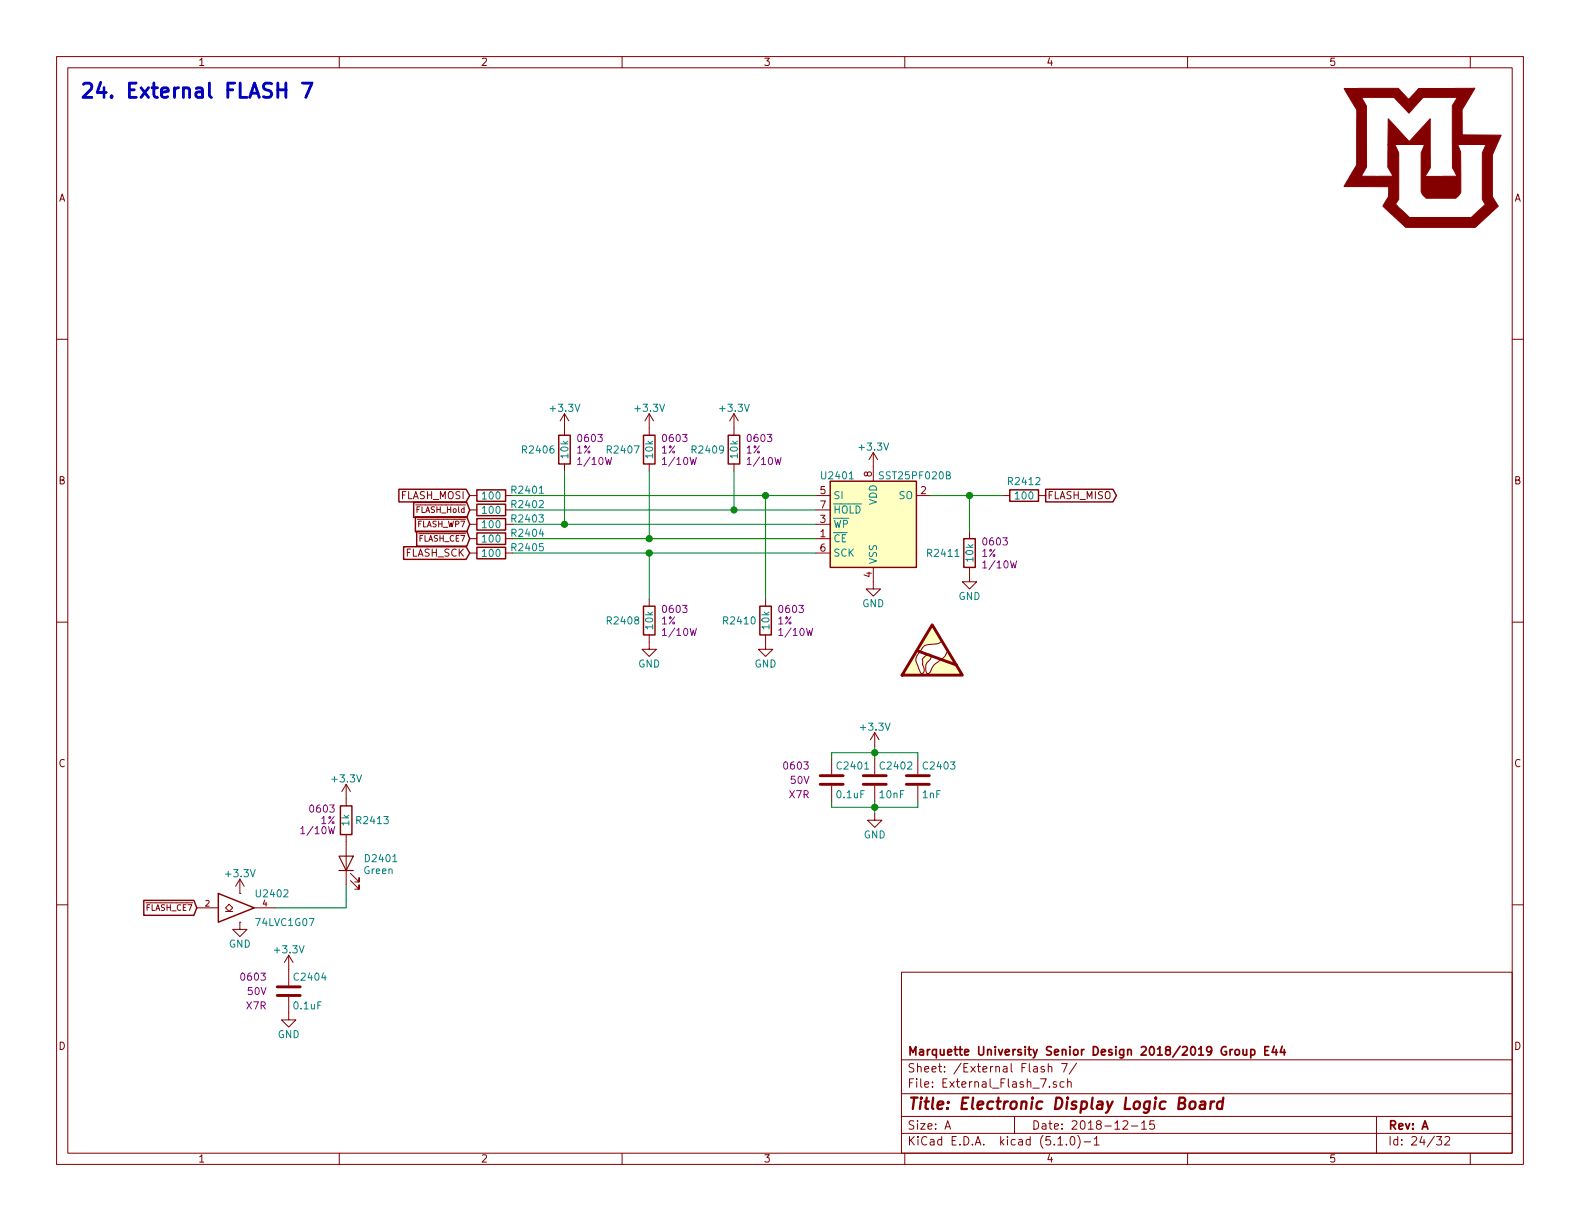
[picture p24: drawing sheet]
EESchema Schematic File Version 4
LIBS:LED_Display_Controller-cache
EELAYER 29 0
EELAYER END
$Descr A 11000 8500
encoding utf-8
Sheet 24 32
Title "Electronic Display Logic Board"
Date "2018-12-15"
Rev "A"
Comp "Marquette University Senior Design 2018/2019 Group E44"
Comment1 ""
Comment2 ""
Comment3 ""
Comment4 ""
$EndDescr
$Comp
L LED_Display_Local_Library:SST25PF020B U2401
U 1 1
P 6080 3650
F 0 "U2401" H 5830 3990 50  0000 C CNN
F 1 "SST25PF020B" H 6110 3990 50  0000 L CNN
F 2 "Housings_SOIC:SOIC-8_3.9x4.9mm_Pitch1.27mm" H 6080 3150 50  0001 C CIN
F 3 "http://ww1.microchip.com/downloads/en/DeviceDoc/20005135B.pdf" H 6080 3650 50  0001 C CNN
F 4 "SST25PF020B-80-4C-SAE-TCT-ND" H 6030 4190 40  0001 C CNN "Digi-Key PN"
	1    6080 3650
	1    0    0    -1  
$EndComp
$Comp
L power:GND #PWR02407
U 1 1
P 6080 4050
F 0 "#PWR02407" H 6080 3800 50  0001 C CNN
F 1 "GND" H 6080 3900 50  0000 C CNN
F 2 "" H 6080 4050 50  0001 C CNN
F 3 "" H 6080 4050 50  0001 C CNN
	1    6080 4050
	1    0    0    -1  
$EndComp
$Comp
L LED_Display_Local_Library:R_Custom R2410
U 1 1
P 5330 4320
F 0 "R2410" H 5270 4320 50  0000 R CNN
F 1 "10k" V 5330 4320 50  0000 C CNN
F 2 "Resistors_SMD:R_0603" H 5330 4320 50  0001 C CNN
F 3 "" H 5330 4320 50  0001 C CNN
F 4 "0603" H 5410 4400 50  0000 L CNN "display_footprint"
F 5 "1%" H 5410 4320 50  0000 L CNN "Tolerance"
F 6 "1/10W" H 5410 4240 50  0000 L CNN "Wattage"
F 7 "RMCF0603FT10K0CT-ND" H 5630 4720 60  0001 C CNN "Digi-Key PN"
	1    5330 4320
	1    0    0    -1  
$EndComp
$Comp
L LED_Display_Local_Library:R_Custom R2408
U 1 1
P 4520 4320
F 0 "R2408" H 4460 4320 50  0000 R CNN
F 1 "10k" V 4520 4320 50  0000 C CNN
F 2 "Resistors_SMD:R_0603" H 4520 4320 50  0001 C CNN
F 3 "" H 4520 4320 50  0001 C CNN
F 4 "0603" H 4600 4400 50  0000 L CNN "display_footprint"
F 5 "1%" H 4600 4320 50  0000 L CNN "Tolerance"
F 6 "1/10W" H 4600 4240 50  0000 L CNN "Wattage"
F 7 "RMCF0603FT10K0CT-ND" H 4820 4720 60  0001 C CNN "Digi-Key PN"
	1    4520 4320
	1    0    0    -1  
$EndComp
$Comp
L LED_Display_Local_Library:R_Custom R2409
U 1 1
P 5110 3130
F 0 "R2409" H 5050 3130 50  0000 R CNN
F 1 "10k" V 5110 3130 50  0000 C CNN
F 2 "Resistors_SMD:R_0603" H 5110 3130 50  0001 C CNN
F 3 "" H 5110 3130 50  0001 C CNN
F 4 "0603" H 5190 3210 50  0000 L CNN "display_footprint"
F 5 "1%" H 5190 3130 50  0000 L CNN "Tolerance"
F 6 "1/10W" H 5190 3050 50  0000 L CNN "Wattage"
F 7 "RMCF0603FT10K0CT-ND" H 5410 3530 60  0001 C CNN "Digi-Key PN"
	1    5110 3130
	1    0    0    -1  
$EndComp
$Comp
L LED_Display_Local_Library:R_Custom R2407
U 1 1
P 4520 3130
F 0 "R2407" H 4460 3130 50  0000 R CNN
F 1 "10k" V 4520 3130 50  0000 C CNN
F 2 "Resistors_SMD:R_0603" H 4520 3130 50  0001 C CNN
F 3 "" H 4520 3130 50  0001 C CNN
F 4 "0603" H 4600 3210 50  0000 L CNN "display_footprint"
F 5 "1%" H 4600 3130 50  0000 L CNN "Tolerance"
F 6 "1/10W" H 4600 3050 50  0000 L CNN "Wattage"
F 7 "RMCF0603FT10K0CT-ND" H 4820 3530 60  0001 C CNN "Digi-Key PN"
	1    4520 3130
	1    0    0    -1  
$EndComp
$Comp
L LED_Display_Local_Library:R_Custom R2406
U 1 1
P 3930 3130
F 0 "R2406" H 3870 3130 50  0000 R CNN
F 1 "10k" V 3930 3130 50  0000 C CNN
F 2 "Resistors_SMD:R_0603" H 3930 3130 50  0001 C CNN
F 3 "" H 3930 3130 50  0001 C CNN
F 4 "0603" H 4010 3210 50  0000 L CNN "display_footprint"
F 5 "1%" H 4010 3130 50  0000 L CNN "Tolerance"
F 6 "1/10W" H 4010 3050 50  0000 L CNN "Wattage"
F 7 "RMCF0603FT10K0CT-ND" H 4230 3530 60  0001 C CNN "Digi-Key PN"
	1    3930 3130
	1    0    0    -1  
$EndComp
$Comp
L LED_Display_Local_Library:R_Custom R2411
U 1 1
P 6750 3850
F 0 "R2411" H 6690 3850 50  0000 R CNN
F 1 "10k" V 6750 3850 50  0000 C CNN
F 2 "Resistors_SMD:R_0603" H 6750 3850 50  0001 C CNN
F 3 "" H 6750 3850 50  0001 C CNN
F 4 "0603" H 6830 3930 50  0000 L CNN "display_footprint"
F 5 "1%" H 6830 3850 50  0000 L CNN "Tolerance"
F 6 "1/10W" H 6830 3770 50  0000 L CNN "Wattage"
F 7 "RMCF0603FT10K0CT-ND" H 7050 4250 60  0001 C CNN "Digi-Key PN"
	1    6750 3850
	1    0    0    -1  
$EndComp
$Comp
L power:GND #PWR02403
U 1 1
P 4520 4470
F 0 "#PWR02403" H 4520 4220 50  0001 C CNN
F 1 "GND" H 4520 4320 50  0000 C CNN
F 2 "" H 4520 4470 50  0001 C CNN
F 3 "" H 4520 4470 50  0001 C CNN
	1    4520 4470
	1    0    0    -1  
$EndComp
$Comp
L power:GND #PWR02405
U 1 1
P 5330 4470
F 0 "#PWR02405" H 5330 4220 50  0001 C CNN
F 1 "GND" H 5330 4320 50  0000 C CNN
F 2 "" H 5330 4470 50  0001 C CNN
F 3 "" H 5330 4470 50  0001 C CNN
	1    5330 4470
	1    0    0    -1  
$EndComp
$Comp
L power:GND #PWR02410
U 1 1
P 6750 4000
F 0 "#PWR02410" H 6750 3750 50  0001 C CNN
F 1 "GND" H 6750 3850 50  0000 C CNN
F 2 "" H 6750 4000 50  0001 C CNN
F 3 "" H 6750 4000 50  0001 C CNN
	1    6750 4000
	1    0    0    -1  
$EndComp
$Comp
L LED_Display_Local_Library:R_Custom R2401
U 1 1
P 3420 3450
F 0 "R2401" V 3380 3580 50  0000 L CNN
F 1 "100" V 3420 3450 50  0000 C CNN
F 2 "Resistors_SMD:R_0603" H 3420 3450 50  0001 C CNN
F 3 "" H 3420 3450 50  0001 C CNN
F 4 "0603" V 3520 3450 50  0001 C CNN "display_footprint"
F 5 "1%" V 3620 3450 50  0001 C CNN "Tolerance"
F 6 "1/10W" V 3720 3450 50  0001 C CNN "Wattage"
F 7 "A106047CT-ND" H 3720 3850 60  0001 C CNN "Digi-Key PN"
	1    3420 3450
	0    1    1    0   
$EndComp
Wire Wire Line
	3570 3750 4520 3750
Wire Wire Line
	3570 3850 4520 3850
Wire Wire Line
	3570 3450 5330 3450
Wire Wire Line
	5680 3550 5110 3550
Wire Wire Line
	5110 3550 5110 3280
Wire Wire Line
	5330 3450 5330 4170
Connection ~ 5330 3450
Wire Wire Line
	5330 3450 5680 3450
Wire Wire Line
	4520 4170 4520 3850
Wire Wire Line
	4520 3280 4520 3750
Connection ~ 4520 3750
Wire Wire Line
	4520 3750 5680 3750
Wire Wire Line
	3930 3280 3930 3650
Wire Wire Line
	3930 3650 5680 3650
Connection ~ 3930 3650
Text GLabel 3270 3450 0    50   Input ~ 0
FLASH_MOSI
Text GLabel 3270 3750 0    40   Input ~ 0
~FLASH_CE7
Text GLabel 3270 3850 0    50   Input ~ 0
FLASH_SCK
$Comp
L LED_Display_Local_Library:R_Custom R2412
U 1 1
P 7130 3450
F 0 "R2412" V 7030 3450 50  0000 C CNN
F 1 "100" V 7130 3450 50  0000 C CNN
F 2 "Resistors_SMD:R_0603" H 7130 3450 50  0001 C CNN
F 3 "" H 7130 3450 50  0001 C CNN
F 4 "0603" V 7230 3450 50  0001 C CNN "display_footprint"
F 5 "1%" V 7330 3450 50  0001 C CNN "Tolerance"
F 6 "1/10W" V 7430 3450 50  0001 C CNN "Wattage"
F 7 "A106047CT-ND" H 7430 3850 60  0001 C CNN "Digi-Key PN"
	1    7130 3450
	0    1    1    0   
$EndComp
Wire Wire Line
	6980 3450 6750 3450
Wire Wire Line
	6750 3700 6750 3450
Connection ~ 6750 3450
Wire Wire Line
	6750 3450 6480 3450
Text GLabel 7280 3450 2    50   Output ~ 0
FLASH_MISO
$Comp
L LED_Display_Local_Library:C_Custom C?
U 1 1
P 5790 5430
AR Path="/5BAAE16C/5BBEAF40" Ref="C?"  Part="1" 
AR Path="/5BB181D8/5BBEAF40" Ref="C?"  Part="1" 
AR Path="/5BB2595E/5BBEAF40" Ref="C?"  Part="1" 
AR Path="/5BB53D64/5BBEAF40" Ref="C2401"  Part="1" 
F 0 "C2401" H 5815 5530 50  0000 L CNN
F 1 "0.1uF" H 5815 5330 50  0000 L CNN
F 2 "Capacitors_SMD:C_0603" H 5828 5280 50  0001 C CNN
F 3 "" H 5815 5530 50  0001 C CNN
F 4 "0603" H 5640 5530 50  0000 R CNN "display_footprint"
F 5 "50V" H 5640 5430 50  0000 R CNN "Voltage"
F 6 "X7R" H 5640 5330 50  0000 R CNN "Dielectric"
F 7 "311-1344-1-ND" H 6215 5930 60  0001 C CNN "Digi-Key PN"
	1    5790 5430
	1    0    0    -1  
$EndComp
$Comp
L LED_Display_Local_Library:C_Custom C?
U 1 1
P 6090 5430
AR Path="/5BAAE16C/5BBEAF4B" Ref="C?"  Part="1" 
AR Path="/5BB181D8/5BBEAF4B" Ref="C?"  Part="1" 
AR Path="/5BB2595E/5BBEAF4B" Ref="C?"  Part="1" 
AR Path="/5BB53D64/5BBEAF4B" Ref="C2402"  Part="1" 
F 0 "C2402" H 6115 5530 50  0000 L CNN
F 1 "10nF" H 6115 5330 50  0000 L CNN
F 2 "Capacitors_SMD:C_0603" H 6128 5280 50  0001 C CNN
F 3 "" H 6115 5530 50  0001 C CNN
F 4 "0603" H 5940 5530 50  0001 R CNN "display_footprint"
F 5 "50V" H 5940 5430 50  0001 R CNN "Voltage"
F 6 "X7R" H 5940 5330 50  0001 R CNN "Dielectric"
F 7 "1276-1921-1-ND" H 6515 5930 60  0001 C CNN "Digi-Key PN"
	1    6090 5430
	1    0    0    -1  
$EndComp
$Comp
L LED_Display_Local_Library:C_Custom C?
U 1 1
P 6390 5430
AR Path="/5BAAE16C/5BBEAF56" Ref="C?"  Part="1" 
AR Path="/5BB181D8/5BBEAF56" Ref="C?"  Part="1" 
AR Path="/5BB2595E/5BBEAF56" Ref="C?"  Part="1" 
AR Path="/5BB53D64/5BBEAF56" Ref="C2403"  Part="1" 
F 0 "C2403" H 6415 5530 50  0000 L CNN
F 1 "1nF" H 6415 5330 50  0000 L CNN
F 2 "Capacitors_SMD:C_0603" H 6428 5280 50  0001 C CNN
F 3 "" H 6415 5530 50  0001 C CNN
F 4 "0603" H 6240 5530 50  0001 R CNN "display_footprint"
F 5 "50V" H 6240 5430 50  0001 R CNN "Voltage"
F 6 "X7R" H 6240 5330 50  0001 R CNN "Dielectric"
F 7 "1276-1018-1-ND" H 6815 5930 60  0001 C CNN "Digi-Key PN"
	1    6390 5430
	1    0    0    -1  
$EndComp
$Comp
L power:GND #PWR?
U 1 1
P 6090 5660
AR Path="/5BAAE16C/5BBEAF5D" Ref="#PWR?"  Part="1" 
AR Path="/5BB181D8/5BBEAF5D" Ref="#PWR?"  Part="1" 
AR Path="/5BB2595E/5BBEAF5D" Ref="#PWR?"  Part="1" 
AR Path="/5BB53D64/5BBEAF5D" Ref="#PWR02409"  Part="1" 
F 0 "#PWR02409" H 6090 5410 50  0001 C CNN
F 1 "GND" H 6090 5510 50  0000 C CNN
F 2 "" H 6090 5660 50  0001 C CNN
F 3 "" H 6090 5660 50  0001 C CNN
	1    6090 5660
	1    0    0    -1  
$EndComp
Wire Wire Line
	6090 5660 6090 5620
Wire Wire Line
	6090 5620 5790 5620
Wire Wire Line
	5790 5620 5790 5580
Connection ~ 6090 5620
Wire Wire Line
	6090 5620 6090 5580
Wire Wire Line
	6090 5620 6390 5620
Wire Wire Line
	6390 5620 6390 5580
$Comp
L power:+3.3V #PWR?
U 1 1
P 6090 5200
AR Path="/5BAAE16C/5BBEAF6A" Ref="#PWR?"  Part="1" 
AR Path="/5BB181D8/5BBEAF6A" Ref="#PWR?"  Part="1" 
AR Path="/5BB2595E/5BBEAF6A" Ref="#PWR?"  Part="1" 
AR Path="/5BB53D64/5BBEAF6A" Ref="#PWR02408"  Part="1" 
F 0 "#PWR02408" H 6090 5050 50  0001 C CNN
F 1 "+3.3V" H 6090 5340 50  0000 C CNN
F 2 "" H 6090 5200 50  0001 C CNN
F 3 "" H 6090 5200 50  0001 C CNN
	1    6090 5200
	1    0    0    -1  
$EndComp
Wire Wire Line
	6090 5200 6090 5240
Wire Wire Line
	5790 5280 5790 5240
Wire Wire Line
	5790 5240 6090 5240
Wire Wire Line
	6390 5240 6390 5280
Connection ~ 6090 5240
Wire Wire Line
	6090 5240 6090 5280
Wire Wire Line
	6090 5240 6390 5240
$Comp
L LED_Display_Local_Library:R_Custom R2402
U 1 1
P 3420 3550
F 0 "R2402" V 3380 3680 50  0000 L CNN
F 1 "100" V 3420 3550 50  0000 C CNN
F 2 "Resistors_SMD:R_0603" H 3420 3550 50  0001 C CNN
F 3 "" H 3420 3550 50  0001 C CNN
F 4 "0603" V 3520 3550 50  0001 C CNN "display_footprint"
F 5 "1%" V 3620 3550 50  0001 C CNN "Tolerance"
F 6 "1/10W" V 3720 3550 50  0001 C CNN "Wattage"
F 7 "A106047CT-ND" H 3720 3950 60  0001 C CNN "Digi-Key PN"
	1    3420 3550
	0    1    1    0   
$EndComp
$Comp
L LED_Display_Local_Library:R_Custom R2404
U 1 1
P 3420 3750
F 0 "R2404" V 3380 3880 50  0000 L CNN
F 1 "100" V 3420 3750 50  0000 C CNN
F 2 "Resistors_SMD:R_0603" H 3420 3750 50  0001 C CNN
F 3 "" H 3420 3750 50  0001 C CNN
F 4 "0603" V 3520 3750 50  0001 C CNN "display_footprint"
F 5 "1%" V 3620 3750 50  0001 C CNN "Tolerance"
F 6 "1/10W" V 3720 3750 50  0001 C CNN "Wattage"
F 7 "A106047CT-ND" H 3720 4150 60  0001 C CNN "Digi-Key PN"
	1    3420 3750
	0    1    1    0   
$EndComp
$Comp
L LED_Display_Local_Library:R_Custom R2405
U 1 1
P 3420 3850
F 0 "R2405" V 3380 3980 50  0000 L CNN
F 1 "100" V 3420 3850 50  0000 C CNN
F 2 "Resistors_SMD:R_0603" H 3420 3850 50  0001 C CNN
F 3 "" H 3420 3850 50  0001 C CNN
F 4 "0603" V 3520 3850 50  0001 C CNN "display_footprint"
F 5 "1%" V 3620 3850 50  0001 C CNN "Tolerance"
F 6 "1/10W" V 3720 3850 50  0001 C CNN "Wattage"
F 7 "A106047CT-ND" H 3720 4250 60  0001 C CNN "Digi-Key PN"
	1    3420 3850
	0    1    1    0   
$EndComp
Wire Wire Line
	5110 3550 3570 3550
Connection ~ 5110 3550
Text GLabel 3270 3550 0    40   Input ~ 0
~FLASH_Hold
$Comp
L LED_Display_Local_Library:R_Custom R2403
U 1 1
P 3420 3650
F 0 "R2403" V 3380 3780 50  0000 L CNN
F 1 "100" V 3420 3650 50  0000 C CNN
F 2 "Resistors_SMD:R_0603" H 3420 3650 50  0001 C CNN
F 3 "" H 3420 3650 50  0001 C CNN
F 4 "0603" V 3520 3650 50  0001 C CNN "display_footprint"
F 5 "1%" V 3620 3650 50  0001 C CNN "Tolerance"
F 6 "1/10W" V 3720 3650 50  0001 C CNN "Wattage"
F 7 "A106047CT-ND" H 3720 4050 60  0001 C CNN "Digi-Key PN"
	1    3420 3650
	0    1    1    0   
$EndComp
Wire Wire Line
	3570 3650 3930 3650
Text GLabel 3270 3650 0    40   Input ~ 0
~FLASH_WP7
$Comp
L power:+3.3V #PWR02406
U 1 1
P 6080 3250
F 0 "#PWR02406" H 6080 3100 50  0001 C CNN
F 1 "+3.3V" H 6080 3390 50  0000 C CNN
F 2 "" H 6080 3250 50  0001 C CNN
F 3 "" H 6080 3250 50  0001 C CNN
	1    6080 3250
	1    0    0    -1  
$EndComp
$Comp
L power:+3.3V #PWR02404
U 1 1
P 5110 2980
F 0 "#PWR02404" H 5110 2830 50  0001 C CNN
F 1 "+3.3V" H 5110 3120 50  0000 C CNN
F 2 "" H 5110 2980 50  0001 C CNN
F 3 "" H 5110 2980 50  0001 C CNN
	1    5110 2980
	1    0    0    -1  
$EndComp
$Comp
L power:+3.3V #PWR02402
U 1 1
P 4520 2980
F 0 "#PWR02402" H 4520 2830 50  0001 C CNN
F 1 "+3.3V" H 4520 3120 50  0000 C CNN
F 2 "" H 4520 2980 50  0001 C CNN
F 3 "" H 4520 2980 50  0001 C CNN
	1    4520 2980
	1    0    0    -1  
$EndComp
$Comp
L power:+3.3V #PWR02401
U 1 1
P 3930 2980
F 0 "#PWR02401" H 3930 2830 50  0001 C CNN
F 1 "+3.3V" H 3930 3120 50  0000 C CNN
F 2 "" H 3930 2980 50  0001 C CNN
F 3 "" H 3930 2980 50  0001 C CNN
	1    3930 2980
	1    0    0    -1  
$EndComp
$Comp
L Graphic:SYM_ESD_Large #SYM?
U 1 1
P 6490 4500
AR Path="/5BAAE0FA/5C02ECCC" Ref="#SYM?"  Part="1" 
AR Path="/5BB182B1/5C02ECCC" Ref="#SYM?"  Part="1" 
AR Path="/5BB53D64/5C02ECCC" Ref="#SYM2401"  Part="1" 
F 0 "#SYM2401" H 6490 4700 50  0001 C CNN
F 1 "SYM_ESD_Large" H 6490 4250 50  0001 C CNN
F 2 "" H 6485 4470 50  0001 C CNN
F 3 "~" H 6485 4470 50  0001 C CNN
	1    6490 4500
	1    0    0    -1  
$EndComp
Text Notes 550  700  0    100  ~ 20
24. External FLASH 7
$Comp
L LED_Display_Local_Library:MU_Logo #G2401
U 1 1
P 9900 1100
F 0 "#G2401" H 9900 614 60  0001 C CNN
F 1 "MU_Logo" H 9900 1586 60  0001 C CNN
F 2 "" H 9900 1100 50  0001 C CNN
F 3 "" H 9900 1100 50  0001 C CNN
	1    9900 1100
	1    0    0    -1  
$EndComp
Connection ~ 4520 3850
Wire Wire Line
	4520 3850 5680 3850
$Comp
L LED_Display_Local_Library:C_Custom C?
U 1 1
P 2010 6900
AR Path="/5BAAE16C/5C173D54" Ref="C?"  Part="1" 
AR Path="/5BB181D8/5C173D54" Ref="C?"  Part="1" 
AR Path="/5BB2595E/5C173D54" Ref="C?"  Part="1" 
AR Path="/5BB53D64/5C173D54" Ref="C2404"  Part="1" 
F 0 "C2404" H 2035 7000 50  0000 L CNN
F 1 "0.1uF" H 2035 6800 50  0000 L CNN
F 2 "Capacitors_SMD:C_0603" H 2048 6750 50  0001 C CNN
F 3 "" H 2035 7000 50  0001 C CNN
F 4 "0603" H 1860 7000 50  0000 R CNN "display_footprint"
F 5 "50V" H 1860 6900 50  0000 R CNN "Voltage"
F 6 "X7R" H 1860 6800 50  0000 R CNN "Dielectric"
F 7 "311-1344-1-ND" H 2435 7400 60  0001 C CNN "Digi-Key PN"
	1    2010 6900
	1    0    0    -1  
$EndComp
$Comp
L LED_Display_Local_Library:74LVC1G07_Power U?
U 1 1
P 1670 6320
AR Path="/5BB2595E/5C173D5C" Ref="U?"  Part="1" 
AR Path="/5BB53D64/5C173D5C" Ref="U2402"  Part="1" 
F 0 "U2402" H 1770 6420 50  0000 L CNN
F 1 "74LVC1G07" H 1770 6220 50  0000 L CNN
F 2 "TO_SOT_Packages_SMD:SOT-353_SC-70-5" H 1670 6320 50  0001 C CNN
F 3 "http://www.ti.com/lit/sg/scyt129e/scyt129e.pdf" H 1670 6320 50  0001 C CNN
F 4 "296-8486-1-ND" H 1670 6320 50  0001 C CNN "Digi-Key PN"
	1    1670 6320
	1    0    0    -1  
$EndComp
$Comp
L power:+3.3V #PWR?
U 1 1
P 1670 6220
AR Path="/5BB2595E/5C173D63" Ref="#PWR?"  Part="1" 
AR Path="/5BB53D64/5C173D63" Ref="#PWR02411"  Part="1" 
F 0 "#PWR02411" H 1670 6070 50  0001 C CNN
F 1 "+3.3V" H 1670 6360 50  0000 C CNN
F 2 "" H 1670 6220 50  0001 C CNN
F 3 "" H 1670 6220 50  0001 C CNN
	1    1670 6220
	1    0    0    -1  
$EndComp
$Comp
L power:+3.3V #PWR?
U 1 1
P 2010 6750
AR Path="/5BB2595E/5C173D69" Ref="#PWR?"  Part="1" 
AR Path="/5BB53D64/5C173D69" Ref="#PWR02413"  Part="1" 
F 0 "#PWR02413" H 2010 6600 50  0001 C CNN
F 1 "+3.3V" H 2010 6890 50  0000 C CNN
F 2 "" H 2010 6750 50  0001 C CNN
F 3 "" H 2010 6750 50  0001 C CNN
	1    2010 6750
	1    0    0    -1  
$EndComp
$Comp
L power:GND #PWR?
U 1 1
P 2010 7050
AR Path="/5BB2595E/5C173D6F" Ref="#PWR?"  Part="1" 
AR Path="/5BB53D64/5C173D6F" Ref="#PWR02414"  Part="1" 
F 0 "#PWR02414" H 2010 6800 50  0001 C CNN
F 1 "GND" H 2010 6900 50  0000 C CNN
F 2 "" H 2010 7050 50  0001 C CNN
F 3 "" H 2010 7050 50  0001 C CNN
	1    2010 7050
	1    0    0    -1  
$EndComp
$Comp
L power:GND #PWR?
U 1 1
P 1670 6420
AR Path="/5BB2595E/5C173D75" Ref="#PWR?"  Part="1" 
AR Path="/5BB53D64/5C173D75" Ref="#PWR02412"  Part="1" 
F 0 "#PWR02412" H 1670 6170 50  0001 C CNN
F 1 "GND" H 1670 6270 50  0000 C CNN
F 2 "" H 1670 6420 50  0001 C CNN
F 3 "" H 1670 6420 50  0001 C CNN
	1    1670 6420
	1    0    0    -1  
$EndComp
Text GLabel 1370 6320 0    40   Input ~ 0
~FLASH_CE7
$Comp
L power:+3.3V #PWR?
U 1 1
P 2410 5560
AR Path="/5BB844FD/5C173D7C" Ref="#PWR?"  Part="1" 
AR Path="/5BF346B3/5C173D7C" Ref="#PWR?"  Part="1" 
AR Path="/5BB2595E/5C173D7C" Ref="#PWR?"  Part="1" 
AR Path="/5BB53D64/5C173D7C" Ref="#PWR02415"  Part="1" 
F 0 "#PWR02415" H 2410 5410 50  0001 C CNN
F 1 "+3.3V" H 2410 5700 50  0000 C CNN
F 2 "" H 2410 5560 50  0001 C CNN
F 3 "" H 2410 5560 50  0001 C CNN
	1    2410 5560
	1    0    0    -1  
$EndComp
Wire Wire Line
	1920 6320 2410 6320
Wire Wire Line
	2410 6320 2410 6160
$Comp
L LED_Display_Local_Library:R_Custom R?
U 1 1
P 2410 5710
AR Path="/5BAAE1F3/5C173D88" Ref="R?"  Part="1" 
AR Path="/5BAAE1DC/5C173D88" Ref="R?"  Part="1" 
AR Path="/5BAAE16C/5C173D88" Ref="R?"  Part="1" 
AR Path="/5BB844FD/5C173D88" Ref="R?"  Part="1" 
AR Path="/5BF346B3/5C173D88" Ref="R?"  Part="1" 
AR Path="/5BB2595E/5C173D88" Ref="R?"  Part="1" 
AR Path="/5BB53D64/5C173D88" Ref="R2413"  Part="1" 
F 0 "R2413" H 2350 5710 50  0000 R CNN
F 1 "1k" V 2410 5710 50  0000 C CNN
F 2 "Resistors_SMD:R_0603" H 2410 5710 50  0001 C CNN
F 3 "" H 2410 5710 50  0001 C CNN
F 4 "0603" H 2480 5790 50  0000 L CNN "display_footprint"
F 5 "1%" H 2480 5710 50  0000 L CNN "Tolerance"
F 6 "1/10W" H 2480 5640 50  0000 L CNN "Wattage"
F 7 "RMCF0603FT1K00CT-ND" H 2710 6110 60  0001 C CNN "Digi-Key PN"
	1    2410 5710
	-1   0    0    -1  
$EndComp
$Comp
L Device:LED D?
U 1 1
P 2410 6010
AR Path="/5BB844FD/5C173D90" Ref="D?"  Part="1" 
AR Path="/5BF346B3/5C173D90" Ref="D?"  Part="1" 
AR Path="/5BB2595E/5C173D90" Ref="D?"  Part="1" 
AR Path="/5BB53D64/5C173D90" Ref="D2401"  Part="1" 
F 0 "D2401" V 2440 5890 50  0000 R CNN
F 1 "Green" V 2357 5893 50  0000 R CNN
F 2 "LEDs:LED_0603" H 2410 6010 50  0001 C CNN
F 3 "~" H 2410 6010 50  0001 C CNN
F 4 "160-1446-1-ND" H -2600 3010 50  0001 C CNN "Digi-Key PN"
	1    2410 6010
	0    -1   -1   0   
$EndComp
$EndSCHEMATC
